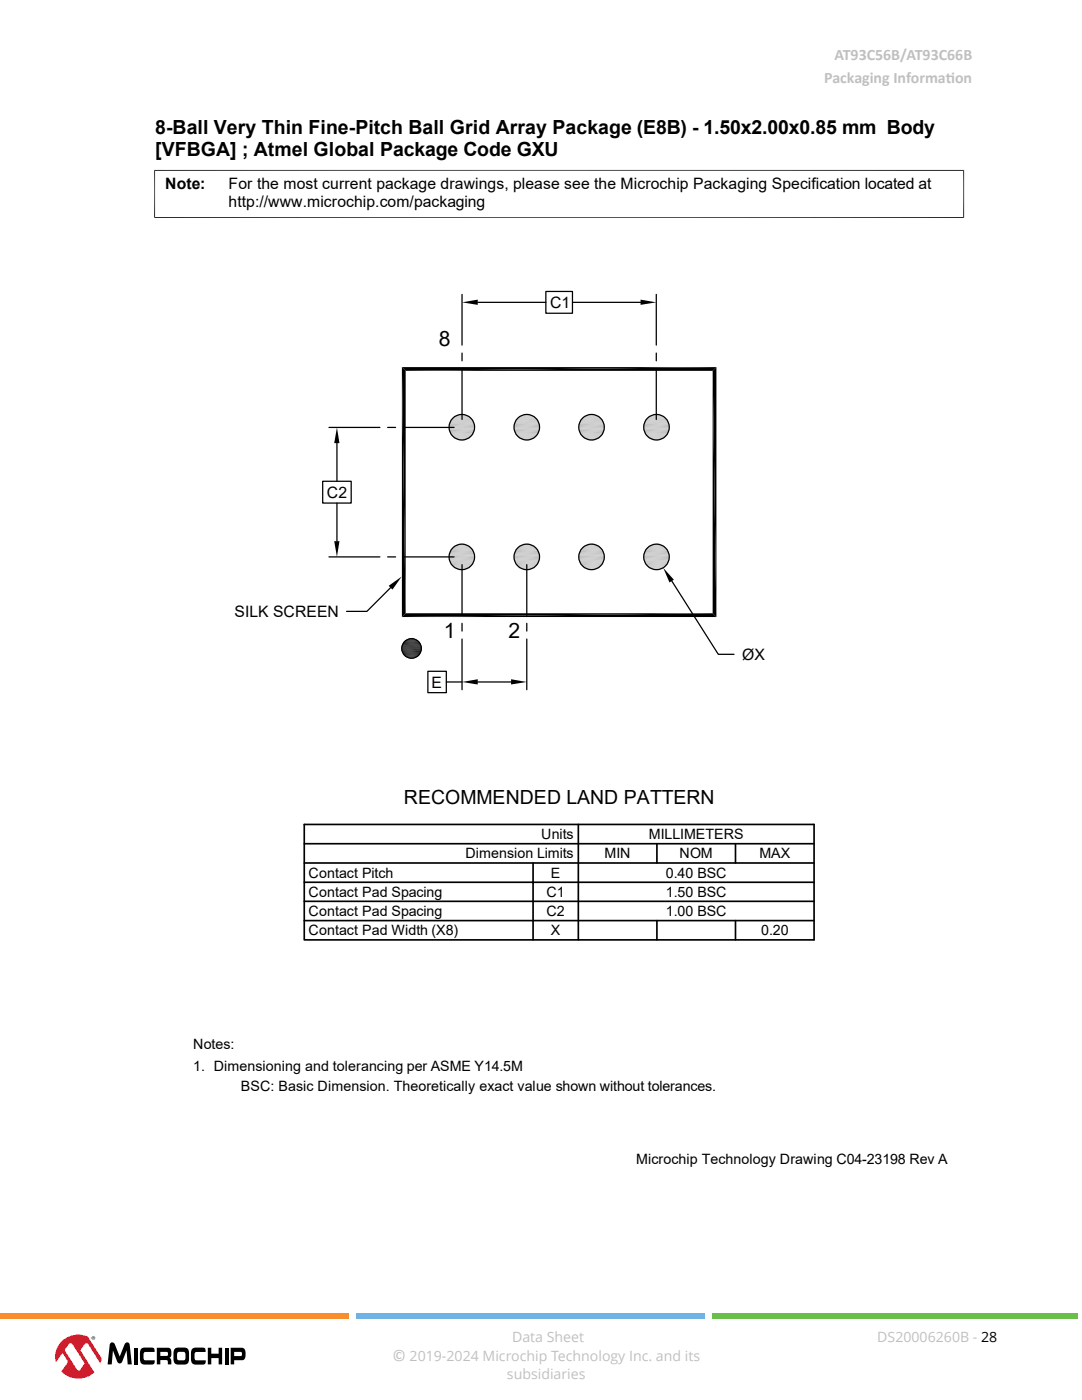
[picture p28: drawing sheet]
<svg xmlns="http://www.w3.org/2000/svg" width="216mm" height="279mm" viewBox="0 0 216 279" stroke-linecap="round" stroke-linejoin="round" font-family="sans-serif">
<defs><g id="words">
<g font-size="4.2">
<text x="87.6" y="69">8</text>
<text x="88.6" y="127.4">1</text>
<text x="101.5" y="127.4">2</text>
</g>
<g font-size="3.9">
<text x="31" y="26.7">8-Ball Very Thin Fine-Pitch Ball Grid Array Package (E8B) - 1.50x2.00x0.85 mm Body</text>
<text x="31" y="31.2">[VFBGA] ; Atmel Global Package Code GXU</text>
<text x="80.6" y="160.5">RECOMMENDED LAND PATTERN</text>
</g>
<g font-size="3.2" fill="#c0c0c0">
<text x="164.5" y="16.6">Packaging Informat</text>
<text x="166.5" y="12">AT93C56B/AT93C66B</text>
<text x="188.7" y="16.6">ion</text>
<text x="78.3" y="271.7">©</text>
</g>
<g font-size="3.1">
<text x="33" y="37.7">Note:</text>
<text x="45.6" y="37.7">For the most current package drawings, please see the Microchip Packaging Specification located at</text>
<text x="45.6" y="41.3">http://www.microchip.com/packaging</text>
<text x="109.8" y="61.4">C1</text>
<text x="65.2" y="99.3">C2</text>
<text x="46.8" y="123.1">SILK SCREEN</text>
<text x="148.1" y="131.7">ØX</text>
<text x="86.1" y="137.2">E</text>
</g>
<g font-size="2.8">
<text x="108" y="167.5">Units</text>
<text x="129.4" y="167.5">MILLIMETERS</text>
<text x="92.9" y="171.3">Dimension Limits</text>
<text x="120.6" y="171.3">MIN</text>
<text x="135.6" y="171.3">NOM</text>
<text x="151.5" y="171.3">MAX</text>
<text x="61.6" y="175.2">Contact Pitch</text>
<text x="61.6" y="179">Contact Pad Spacing</text>
<text x="109" y="179">C1</text>
<text x="109.9" y="175.2">E</text>
<text x="132.8" y="175.2">0.40 BSC</text>
<text x="132.8" y="179">1.50 BSC</text>
<text x="61.6" y="182.8">Contact Pad Spacing</text>
<text x="109" y="182.8">C2</text>
<text x="132.8" y="182.8">1.00 BSC</text>
<text x="61.6" y="186.7">Contact Pad Width (X8)</text>
<text x="109.9" y="186.7">X</text>
<text x="151.9" y="186.7">0.20</text>
<text x="38.5" y="209.3">Notes:</text>
<text x="38.5" y="213.8">1. Dimensioning and tolerancing per ASME Y14.5M</text>
<text x="48" y="217.8">BSC: Basic Dimension. Theoretically exact value shown without tolerances.</text>
<text x="126.9" y="232.3">Microchip Technology Drawing C04-23198 Rev A</text>
</g>
<g font-size="2.8" fill="#c0c0c0">
<text x="102.2" y="267.7">Data Sheet</text>
<text x="175.1" y="267.7">DS20006260B - 28</text>
<text x="81.7" y="271.7">2019-2024 Microchip Technology Inc. and its</text>
<text x="101.2" y="275.1">subsidiaries</text>
</g>
</g></defs>
<g fill="#c0c0c0">
<path d="M91.8 82.7h.6z"/>
<path d="M104.7 82.7h.7z"/>
<path d="M117.7 82.7h.6z"/>
<path d="M130.6 82.7h.6z"/>
<path d="M130.4 82.8h1.2z"/>
<path d="M130.6 82.7l1 .1z"/>
<path d="M117.5 82.8h1.2z"/>
<path d="M117.7 82.7l1 .1z"/>
<path d="M104.5 82.8h1.2z"/>
<path d="M104.7 82.7l1 .1z"/>
<path d="M91.6 82.8h1.2z"/>
<path d="M91.8 82.7l1 .1z"/>
<path d="M130.1 82.8h1.7z"/>
<path d="M130.4 82.8h1.4z"/>
<path d="M117.2 82.8h1.7z"/>
<path d="M117.5 82.8h1.4z"/>
<path d="M104.3 82.8h1.6z"/>
<path d="M104.5 82.8h1.4z"/>
<path d="M91.3 82.8h1.7z"/>
<path d="M91.6 82.8h1.4z"/>
</g>
<path d="M129.9 82.9h2.1" fill="none" stroke="#c0c0c0" stroke-width=".2"/>
<path d="M130.1 82.8l1.9 .1z" fill="#c0c0c0"/>
<path d="M117 82.9h2.1" fill="none" stroke="#c0c0c0" stroke-width=".2"/>
<path d="M117.2 82.8l1.9 .1z" fill="#c0c0c0"/>
<path d="M104.1 82.9h2.1" fill="none" stroke="#c0c0c0" stroke-width=".2"/>
<path d="M104.3 82.8l1.9 .1z" fill="#c0c0c0"/>
<path d="M91.1 82.9h2.1" fill="none" stroke="#c0c0c0" stroke-width=".2"/>
<path d="M91.3 82.8l1.9 .1z" fill="#c0c0c0"/>
<g fill="none" stroke="#c0c0c0" stroke-width=".2">
<path d="M90.1 87h4.1M90.1 83.6h4.1M90.3 83.4h3.7M90.3 87.1h3.7M90.5 87.3h3.4M90.5 83.3h3.4M90.7 83.1h3M90.7 87.5h3M90.9 87.6h2.5M90.9 83h2.5M103.1 87h4M103.1 83.6h4"/>
<path d="M103.2 83.4h3.8M103.2 87.1h3.8M103.4 87.3h3.4M103.4 83.3h3.4M103.6 87.5h3M103.6 83.1h3M103.8 87.6h2.6M103.8 83h2.6M116 83.6h4M116 87h4M116.2 87.1h3.7M116.2 83.4h3.7"/>
<path d="M116.4 87.3h3.3M116.4 83.3h3.3M116.6 83.1h2.9M116.6 87.5h2.9M116.7 87.6h2.6M116.7 83h2.6M128.9 87h4.1M128.9 83.6h4.1M129.1 83.4h3.7M129.1 87.1h3.7M129.3 83.3h3.4M129.3 87.3h3.4"/>
<path d="M129.5 87.5h3M129.5 83.1h3M129.7 83h2.5M129.7 87.6h2.5"/>
</g>
<g fill="none" stroke="#c0c0c0" stroke-width=".21">
<path d="M89.6 84.9h5.1M89.7 86.1h5M89.8 84.2h4.8M89.9 86.6h4.6M89.9 84h4.6M90 83.8h4.4M90 86.8h4.4M102.5 84.9h5.2M102.6 86.1h5M102.7 84.2h4.8M102.8 86.6h4.6M102.8 84h4.6"/>
<path d="M102.9 83.8h4.4M102.9 86.8h4.4M115.5 84.9h5.1M115.6 86.1h4.9M115.7 84.2h4.8M115.7 84h4.6M115.7 86.6h4.6M115.9 86.8h4.3M115.9 83.8h4.3M128.4 84.9h5.1M128.5 86.1h5M128.6 84.2h4.8"/>
<path d="M128.7 84h4.6M128.7 86.6h4.6M128.8 83.8h4.4M128.8 86.8h4.4"/>
</g>
<g fill="none" stroke="#c0c0c0" stroke-width=".25">
<path d="M89.6 85.1h5.1M89.6 85.4h5.1M89.6 85.6h5.1M89.6 84.7h5.1M89.6 85.9h5.1M89.7 84.4h5M89.8 86.3h4.8M102.5 85.1h5.2M102.5 85.4h5.2M102.5 85.6h5.2M102.6 84.7h5.1M102.6 85.9h5.1"/>
<path d="M102.6 84.4h5M102.7 86.3h4.8M115.5 85.1h5.1M115.5 85.4h5.1M115.5 85.6h5.1M115.5 84.7h5.1M115.5 85.9h5.1M115.6 84.4h4.9M115.7 86.3h4.8M128.4 85.1h5.1M128.4 85.4h5.1M128.4 85.6h5.1"/>
<path d="M128.4 84.7h5.1M128.4 85.9h5.1M128.5 84.4h5M128.6 86.3h4.8"/>
</g>
<path d="M129.9 87.6l1.9 .1z" fill="#c0c0c0"/>
<path d="M129.9 87.7h2.1" fill="none" stroke="#c0c0c0" stroke-width=".2"/>
<path d="M117 87.6l1.9 .1z" fill="#c0c0c0"/>
<path d="M117 87.7h2.1" fill="none" stroke="#c0c0c0" stroke-width=".2"/>
<path d="M104.1 87.6l1.8 .1z" fill="#c0c0c0"/>
<path d="M104.1 87.7h2.1" fill="none" stroke="#c0c0c0" stroke-width=".2"/>
<path d="M91.1 87.6l1.9 .1z" fill="#c0c0c0"/>
<path d="M91.1 87.7h2.1" fill="none" stroke="#c0c0c0" stroke-width=".2"/>
<g fill="#c0c0c0">
<path d="M130.1 87.7l1.5 .1z"/>
<path d="M130.1 87.7h1.7z"/>
<path d="M117.2 87.7l1.5 .1z"/>
<path d="M117.2 87.7h1.7z"/>
<path d="M104.3 87.7l1.4 .1z"/>
<path d="M104.3 87.7h1.6z"/>
<path d="M91.3 87.7l1.5 .1z"/>
<path d="M91.3 87.7h1.7z"/>
<path d="M91.8 87.9h.6z"/>
<path d="M104.7 87.9h.7z"/>
<path d="M117.7 87.9h.6z"/>
<path d="M130.6 87.9h.6z"/>
<path d="M130.4 87.8l.8 .1z"/>
<path d="M130.4 87.8h1.2z"/>
<path d="M117.5 87.8l.8 .1z"/>
<path d="M117.5 87.8h1.2z"/>
<path d="M104.5 87.8l.9 .1z"/>
<path d="M104.5 87.8h1.2z"/>
<path d="M91.6 87.8l.8 .1z"/>
<path d="M91.6 87.8h1.2z"/>
<path d="M91.8 108.5h.6z"/>
<path d="M104.7 108.5h.7z"/>
<path d="M117.7 108.5h.6z"/>
<path d="M130.6 108.5h.6z"/>
<path d="M130.4 108.6h1.2z"/>
<path d="M130.6 108.5l1 .1z"/>
<path d="M117.5 108.6h1.2z"/>
<path d="M117.7 108.5l1 .1z"/>
<path d="M104.5 108.6h1.2z"/>
<path d="M104.7 108.5l1 .1z"/>
<path d="M91.6 108.6h1.2z"/>
<path d="M91.8 108.5l1 .1z"/>
<path d="M130.1 108.7h1.7z"/>
<path d="M130.4 108.6l1.4 .1z"/>
<path d="M117.2 108.7h1.7z"/>
<path d="M117.5 108.6l1.4 .1z"/>
<path d="M104.3 108.7h1.6z"/>
<path d="M104.5 108.6l1.4 .1z"/>
<path d="M91.3 108.7h1.7z"/>
<path d="M91.6 108.6l1.4 .1z"/>
</g>
<path d="M129.9 108.7h2.1" fill="none" stroke="#c0c0c0" stroke-width=".2"/>
<path d="M130.1 108.7l1.9 .1z" fill="#c0c0c0"/>
<path d="M117 108.7h2.1" fill="none" stroke="#c0c0c0" stroke-width=".2"/>
<path d="M117.2 108.7l1.9 .1z" fill="#c0c0c0"/>
<path d="M104.1 108.7h2.1" fill="none" stroke="#c0c0c0" stroke-width=".2"/>
<path d="M104.3 108.7l1.9 .1z" fill="#c0c0c0"/>
<path d="M91.1 108.7h2.1" fill="none" stroke="#c0c0c0" stroke-width=".2"/>
<path d="M91.3 108.7l1.9 .1z" fill="#c0c0c0"/>
<g fill="none" stroke="#c0c0c0" stroke-width=".2">
<path d="M90.1 112.8h4.1M90.1 109.4h4.1M90.3 109.3h3.7M90.3 113h3.7M90.5 113.1h3.4M90.5 109.1h3.4M90.7 108.9h3M90.7 113.3h3M90.9 113.4h2.5M90.9 108.8h2.5M103.1 112.8h4M103.1 109.4h4"/>
<path d="M103.2 109.3h3.8M103.2 113h3.8M103.4 113.1h3.4M103.4 109.1h3.4M103.6 113.3h3M103.6 108.9h3M103.8 113.4h2.6M103.8 108.8h2.6M116 109.4h4M116 112.8h4M116.2 113h3.7M116.2 109.3h3.7"/>
<path d="M116.4 113.1h3.3M116.4 109.1h3.3M116.6 108.9h2.9M116.6 113.3h2.9M116.7 113.4h2.6M116.7 108.8h2.6M128.9 112.8h4.1M128.9 109.4h4.1M129.1 109.3h3.7M129.1 113h3.7M129.3 109.1h3.4M129.3 113.1h3.4"/>
<path d="M129.5 113.3h3M129.5 108.9h3M129.7 108.8h2.5M129.7 113.4h2.5"/>
</g>
<g fill="none" stroke="#c0c0c0" stroke-width=".21">
<path d="M89.6 111.5h5.1M89.7 110.3h5M89.8 112.2h4.8M89.9 112.4h4.6M89.9 109.8h4.6M90 109.6h4.4M90 112.6h4.4M102.5 111.5h5.2M102.6 110.3h5M102.7 112.2h4.8M102.8 112.4h4.6M102.8 109.8h4.6"/>
<path d="M102.9 109.6h4.4M102.9 112.6h4.4M115.5 111.5h5.1M115.6 110.3h4.9M115.7 112.2h4.8M115.7 109.8h4.6M115.7 112.4h4.6M115.9 112.6h4.3M115.9 109.6h4.3M128.4 111.5h5.1M128.5 110.3h5M128.6 112.2h4.8"/>
<path d="M128.7 109.8h4.6M128.7 112.4h4.6M128.8 109.6h4.4M128.8 112.6h4.4"/>
</g>
<g fill="none" stroke="#c0c0c0" stroke-width=".25">
<path d="M89.6 111h5.1M89.6 111.3h5.1M89.6 110.8h5.1M89.6 110.5h5.1M89.6 111.7h5.1M89.7 112h5M89.8 110.1h4.8M102.5 110.8h5.2M102.5 111h5.2M102.5 111.3h5.2M102.6 110.5h5.1M102.6 111.7h5.1"/>
<path d="M102.6 112h5M102.7 110.1h4.8M115.5 110.8h5.1M115.5 111h5.1M115.5 111.3h5.1M115.5 110.5h5.1M115.5 111.7h5.1M115.6 112h4.9M115.7 110.1h4.8M128.4 110.8h5.1M128.4 111h5.1M128.4 111.3h5.1"/>
<path d="M128.4 110.5h5.1M128.4 111.7h5.1M128.5 112h5M128.6 110.1h4.8"/>
</g>
<path d="M129.9 113.5l1.9 .1z" fill="#c0c0c0"/>
<path d="M129.9 113.5h2.1" fill="none" stroke="#c0c0c0" stroke-width=".2"/>
<path d="M117 113.5l1.9 .1z" fill="#c0c0c0"/>
<path d="M117 113.5h2.1" fill="none" stroke="#c0c0c0" stroke-width=".2"/>
<path d="M104.1 113.5l1.8 .1z" fill="#c0c0c0"/>
<path d="M104.1 113.5h2.1" fill="none" stroke="#c0c0c0" stroke-width=".2"/>
<path d="M91.1 113.5l1.9 .1z" fill="#c0c0c0"/>
<path d="M91.1 113.5h2.1" fill="none" stroke="#c0c0c0" stroke-width=".2"/>
<g fill="#c0c0c0">
<path d="M130.1 113.6l1.5 .1z"/>
<path d="M130.1 113.6h1.7z"/>
<path d="M117.2 113.6l1.5 .1z"/>
<path d="M117.2 113.6h1.7z"/>
<path d="M104.3 113.6l1.4 .1z"/>
<path d="M104.3 113.6h1.6z"/>
<path d="M91.3 113.6l1.5 .1z"/>
<path d="M91.3 113.6h1.7z"/>
<path d="M91.8 113.7h.6z"/>
<path d="M104.7 113.7h.7z"/>
<path d="M117.7 113.7h.6z"/>
<path d="M130.6 113.7h.6z"/>
<path d="M130.4 113.7h.8z"/>
<path d="M130.4 113.7h1.2z"/>
<path d="M117.5 113.7h.8z"/>
<path d="M117.5 113.7h1.2z"/>
<path d="M104.5 113.7h.9z"/>
<path d="M104.5 113.7h1.2z"/>
<path d="M91.6 113.7h.8z"/>
<path d="M91.6 113.7h1.2z"/>
</g>
<g fill="none" stroke="#000" stroke-width=".25">
<path d="M92.2 58.8v10.1M108.9 58.2h5.3v4.3h-5.3zM131 58.8v10.1M92.2 70.5v1.5M92.2 73.6v10.1M95.3 60.3h13.6M114.2 60.3h13.6M131 70.5v1.5M131 73.6v10.1M64.4 96h5.7v4.4h-5.7zM65.6 85.3h10.2M67.2 88.4v7.6"/>
<path d="M77.4 85.3h1.5M80.5 85.3h10.1M65.6 111.1h10.2M67.2 100.4v7.6M77.4 111.1h1.5M77.9 117.3l-4.7 4.7h-4M80.5 111.1h10.1M92.2 112.7v10.1M105.1 112.7v10.1M134 116l9.3 14.6h3.2M85.4 134h3.7v4.2h-3.7zM89.1 136.1h3.1"/>
<path d="M92.2 124.4v1.5M92.2 127.5v10.2M95.3 136.1h6.7M105.1 124.4v1.5M105.1 127.5v10.2"/>
<circle cx="92.2" cy="85.3" r="2.55"/>
<circle cx="105.1" cy="85.3" r="2.55"/>
<circle cx="118" cy="85.3" r="2.55"/>
<circle cx="131" cy="85.3" r="2.55"/>
<circle cx="92.2" cy="111.2" r="2.55"/>
<circle cx="105.1" cy="111.2" r="2.55"/>
<circle cx="118" cy="111.2" r="2.55"/>
<circle cx="131" cy="111.2" r="2.55"/>
<circle cx="82.1" cy="129.4" r="1.96"/>
</g>
<path d="M60.7 164.5h101.7v23.1h-101.7zM60.7 168.4h101.7M60.7 172.2h101.7M60.7 176.1h101.7M60.7 179.9h101.7M106.4 172.2v15.4M115.4 164.5v23.1M131.1 168.4v3.8M146.8 168.4v3.8M60.7 183.7h101.7M131.1 183.7v3.9M146.8 183.7v3.9" fill="none" stroke="#000" stroke-width=".33"/>
<g fill="none" stroke="#000" stroke-width=".2">
<path d="M30.9 33.9v9.6M192.3 33.9v9.6M192.4 34h-161.6M192.4 43.4h-161.6M80.2 129.1h3.9M80.2 129.5h3.9M80.2 129.9h3.9M80.2 128.7h3.8M80.3 130.2h3.7M80.3 128.6h3.7M80.4 128.4h3.5M80.4 130.4h3.5"/>
<path d="M80.4 130.6h3.4M80.4 128.2h3.4M80.6 130.7h3.1M80.6 128.1h3.1M80.7 130.9h2.9M80.7 128h2.9M80.8 127.8h2.7M80.8 131h2.7M81 131.1h2.3M81 127.7h2.3M81.1 131.2h2M81.1 127.6h2"/>
</g>
<g fill="#000">
<path d="M92.2 60.3l3.1-.5v1zM127.8 59.8l3.2 .5-3.2 .5zM80.2 73.3l.7 49.1-.7 .7zM80.2 73.3l.7 .7v48.4zM80.9 74l62.1-.7-.8 .7zM80.2 73.3h62.8l-62.1 .7zM67.2 85.3l.5 3.1h-1zM66.7 108h1l-.5 3.1zM77.6 116.9l2.6-1.8-1.9 2.6zM132.3 113.3l2.2 2.4-.9 .5zM80.2 123.1l62-.7 .8 .7zM80.2 123.1l.7-.7h61.3z"/>
<path d="M81.1 131.1l1.9 .2h-1.7zM81.3 127.6l1.8 .1zM81.3 131.3h1.4zM81.3 131.3h1.7zM81.3 127.6h1.7zM81.5 127.5l1.5 .1zM81.5 131.3h1.1zM81.5 131.3h1.2zM81.5 127.5h1.2zM81.7 127.4l1 .1zM81.7 131.3l.7 .1zM81.7 131.3h.9z"/>
<path d="M81.7 127.4h.9zM81.9 127.4h.7zM81.9 131.4h.5zM81.9 127.4h.5zM92.2 136.1l3.1-.5v1zM102 135.6l3.1 .5-3.1 .5zM142.2 74l.8 49.1-.8-.7zM142.2 74l.8-.7v49.8z"/>
</g>
<path d="M80.2 128.9h3.9M80.2 129.3h3.9M80.2 129.7h3.9M80.2 130.1h3.8" fill="none" stroke="#000" stroke-width=".21"/>
<g fill="#000">
<path d="M22.1 268a.56 .56 0 0 1 .8 .3l1 2.4 .9-2.4a.53 .53 0 0 1 .5-.4 .53 .53 0 0 1 .5 .3l.5 4.1h-.8l-.2-2.8-.9 2.2a.52 .52 0 0 1-.5 .4 .52 .52 0 0 1-.5-.4l-.9-2.2-.2 2.8h-.8l.4-3.9zM26.7 269h.8v3.3h-.8zM28.3 269.1l1.9-.2 .5 .2 .1 .7-2 .1-.1 .3-.1 .6 .2 .6 2.1 .1-.1 .6a3.1 3.1 0 0 1-2.5 .1 2.15 2.15 0 0 1-.4-2.1l.1-.5zM38.5 269.1l1.9-.2 .5 .2 .1 .7-2 .1-.2 .3v.6l.2 .6 2.1 .1-.1 .6a3.1 3.1 0 0 1-2.5 .1 3.1 3.1 0 0 1 0-3.1zM41.5 269h.7v1.2h1.4v-1.2h.7v3.3h-.7v-1.3h-1.4v1.3h-.7zM44.8 269h.8v3.3h-.8z"/>
<path d="M31.3 269v3.3h.7v-.9l1.4 .1 .1 .8h.7a1.01 1.01 0 0 0-.4-1.3 1.44 1.44 0 0 0 0-2zM32 269.8h1.4l.1 .7-.2 .1h-1.3z"/>
<path d="M35 269.1l1.7-.2a.93 .93 0 0 1 1 1.2 2.15 2.15 0 0 1-.4 2.1l-1.7 .1a.93 .93 0 0 1-1-1.2 2.15 2.15 0 0 1 .4-2zM35.4 270v1.3a1.55 1.55 0 0 0 1.4 .1l.2-.3v-.6a.49 .49 0 0 0-.4-.7h-.8z"/>
<path d="M46 269v3.3h.7v-.8h1.7a1.39 1.39 0 0 0 .6-1.8 .75 .75 0 0 0-.8-.7zM46.7 269.8h1.3a.47 .47 0 0 1 .3 .4 .47 .47 0 0 1-.2 .4h-1.4z"/>
</g>
<path d="M12.1 267.9a4.8 4.8 0 0 1 4.9-1.3l3.2 4.7a4.6 4.6 0 0 1-5.2 3.8 4.6 4.6 0 0 1-3.9-5.1l.2-.8z" fill="#fff"/>
<path d="M12.1 267.9a4.2 4.2 0 0 0-.9 4l1.3-1.9 .9 1.4a.55 .55 0 0 1-.1 .8l-1.1 1.5a4.8 4.8 0 0 0 6.6 .2l-2.8-4.4 .3-.4a1.55 1.55 0 0 1 1-1l.4 .3 2.3 3.7 .3-1-2.8-4.3a4.7 4.7 0 0 0-5.4 1.1zM13.7 268.3l.3-.2 .4 .1 2.4 3.7a1.28 1.28 0 0 1-.6 1.1l-.5 .5-.4-.2-2.4-3.9z" fill="#ed1c2e"/>
<path d="M18.3 267a.36 .36 0 0 1 .7 0 .36 .36 0 0 1-.7 0zM18.3 267a.3 .3 0 0 0 .6 0 .3 .3 0 0 0-.6 0zM18.5 266.8h.3v.4l-.2-.2-.1 .2zM18.6 266.9l.1 .1z" fill="#000"/>
<path d="M0 262h69.6v1.1h-69.6z" fill="#f98d2b"/>
<path d="M71 262h69.6v1.1h-69.6z" fill="#6fb2e3"/>
<path d="M142.1 262h72.9v1.1h-72.9z" fill="#6abf4b"/>
<use href="#words"/>
</svg>
